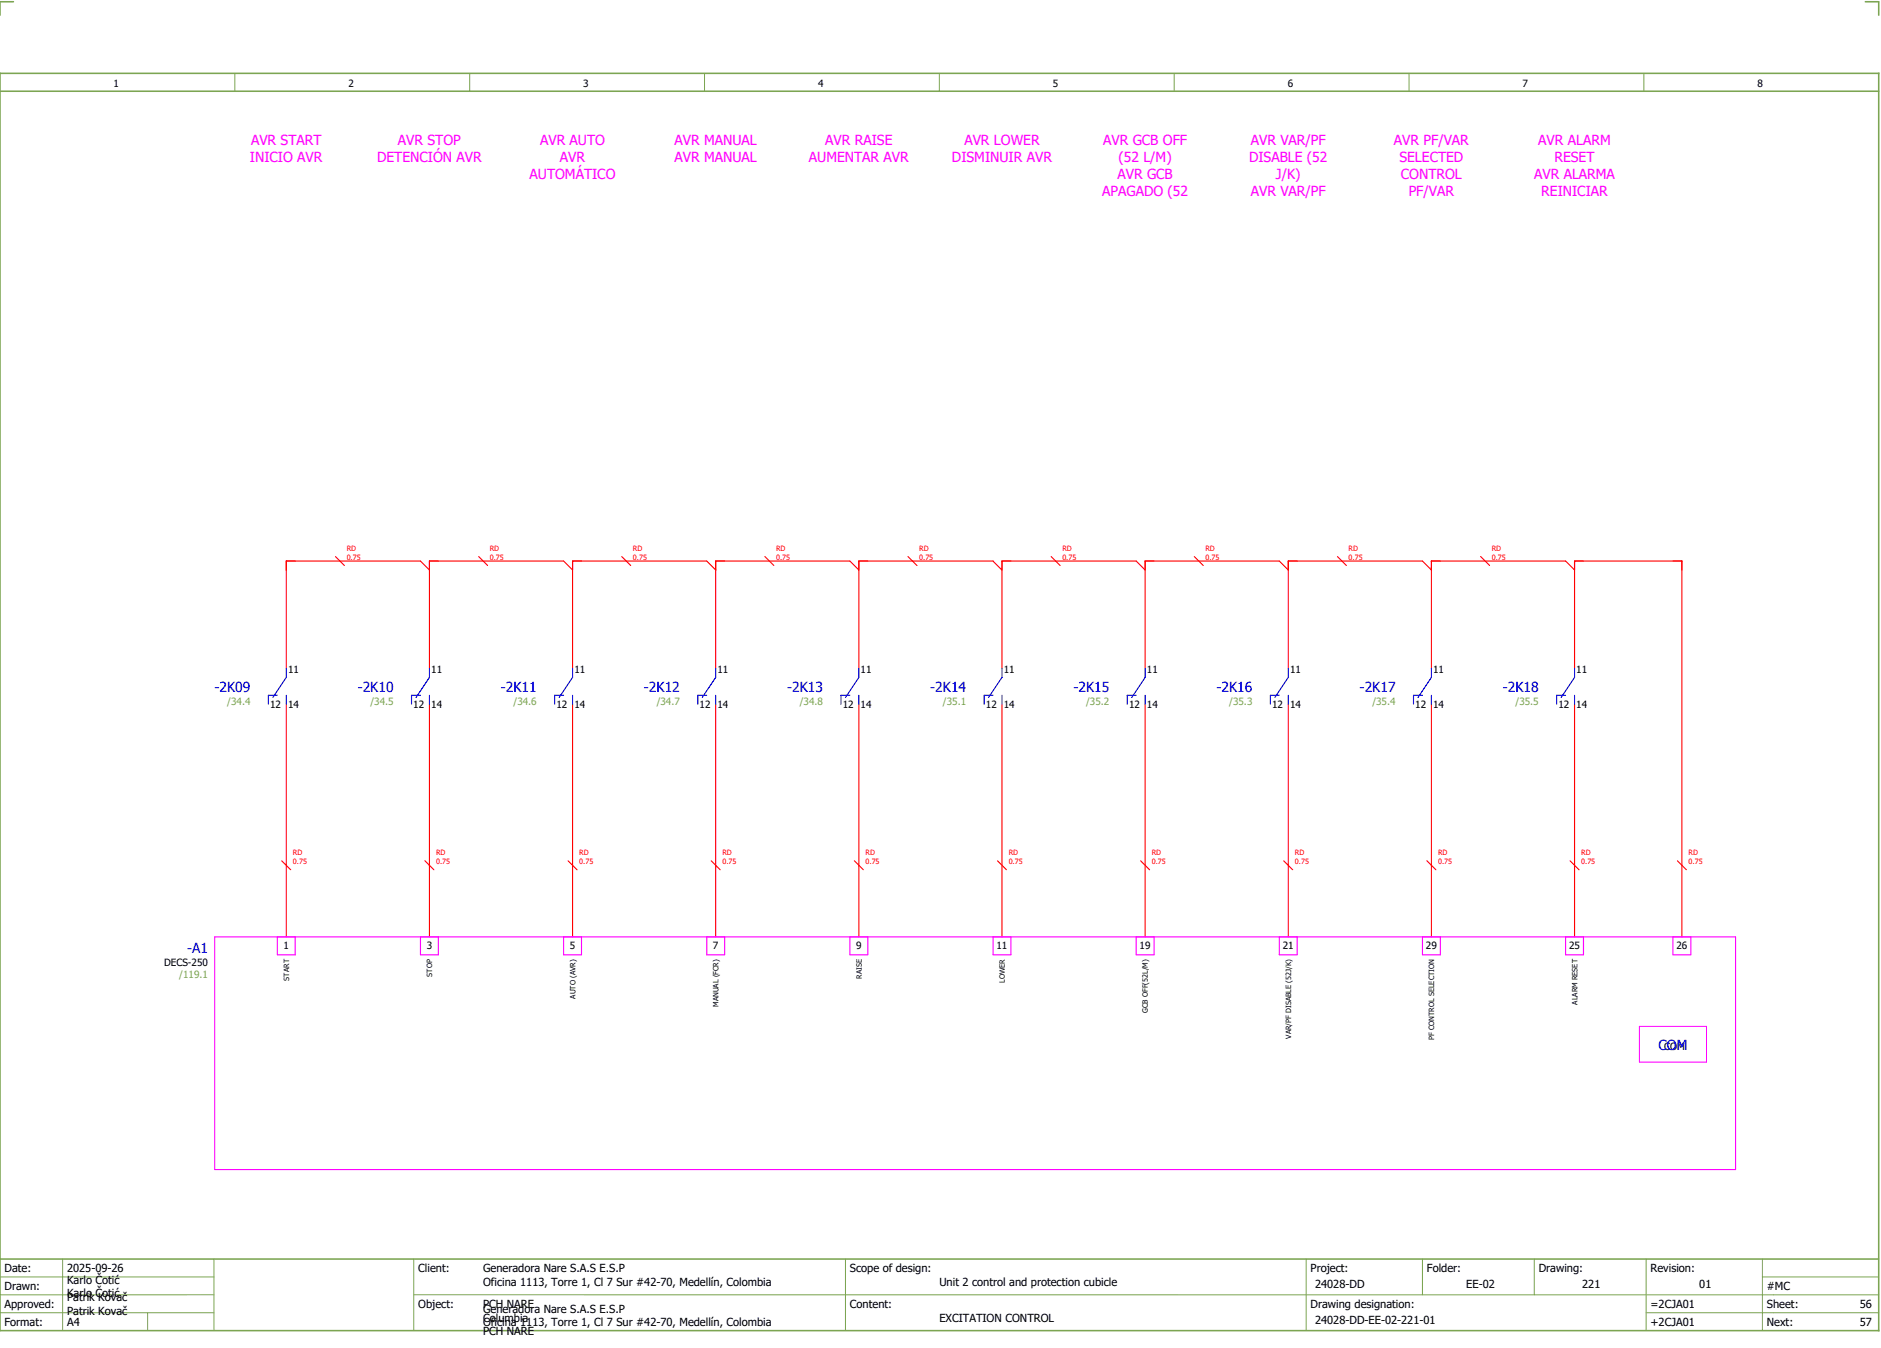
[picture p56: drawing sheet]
<svg xmlns="http://www.w3.org/2000/svg" width="421mm" height="301mm" viewBox="0 0 421 301" stroke-linecap="round" stroke-linejoin="round" font-family="sans-serif">
<defs><g id="words">
<g font-size="3.1" fill="#f0f">
<text x="56.1" y="32.5">AVR START</text>
<text x="89" y="32.5">AVR STOP</text>
<text x="120.7" y="32.5">AVR AUTO</text>
<text x="150.8" y="32.5">AVR MANUAL</text>
<text x="184.5" y="32.5">AVR RAISE</text>
<text x="215.6" y="32.5">AVR LOWER</text>
<text x="246.6" y="32.5">AVR GCB OFF</text>
<text x="279.6" y="32.5">AVR VAR/PF</text>
<text x="311.6" y="32.5">AVR PF/VAR</text>
<text x="343.9" y="32.5">AVR ALARM</text>
<text x="55.9" y="36.3">INICIO AVR</text>
<text x="84.3" y="36.3">DETENCIÓN AVR</text>
<text x="118.4" y="40">AUTOMÁTICO</text>
<text x="125.2" y="36.3">AVR</text>
<text x="150.8" y="36.3">AVR MANUAL</text>
<text x="180.8" y="36.3">AUMENTAR AVR</text>
<text x="212.8" y="36.3">DISMINUIR AVR</text>
<text x="249.8" y="40">AVR GCB</text>
<text x="250.1" y="36.3">(52 L/M)</text>
<text x="279.2" y="36.3">DISABLE (52</text>
<text x="285.3" y="40">J/K)</text>
<text x="312.9" y="36.3">SELECTED</text>
<text x="313.2" y="40">CONTROL</text>
<text x="343" y="40">AVR ALARMA</text>
<text x="347.5" y="36.3">RESET</text>
<text x="246.4" y="43.8">APAGADO (52</text>
<text x="279.6" y="43.8">AVR VAR/PF</text>
<text x="314.9" y="43.8">PF/VAR</text>
<text x="344.6" y="43.8">REINICIAR</text>
</g>
<g font-size="3.1" fill="#00f">
<text x="48" y="154.6">-2K09</text>
<text x="80" y="154.6">-2K10</text>
<text x="112" y="154.6">-2K11</text>
<text x="144" y="154.6">-2K12</text>
<text x="176" y="154.6">-2K13</text>
<text x="208" y="154.6">-2K14</text>
<text x="240" y="154.6">-2K15</text>
<text x="272" y="154.6">-2K16</text>
<text x="304" y="154.6">-2K17</text>
<text x="336" y="154.6">-2K18</text>
<text x="41.8" y="213">-A1</text>
<text x="370.8" y="234.6">COM</text>
</g>
<g font-size="2.5">
<text x="1" y="284.4">Date:</text>
<text x="15" y="286.9">Karlo Čotić</text>
<text x="15" y="284.4">2025-09-26</text>
<text x="93.5" y="284.4">Client:</text>
<text x="108" y="284.4">Generadora Nare S.A.S E.S.P</text>
<text x="108" y="287.4">Oficina 1113, Torre 1, Cl 7 Sur #42-70, Medellín, Colombia</text>
<text x="190" y="284.4">Scope of design:</text>
<text x="210" y="287.4">Unit 2 control and protection cubicle</text>
<text x="293" y="284.4">Project:</text>
<text x="294" y="287.9">24028-DD</text>
<text x="319" y="284.4">Folder:</text>
<text x="327.8" y="287.9">EE-02</text>
<text x="344" y="284.4">Drawing:</text>
<text x="353.7" y="287.9">221</text>
<text x="369" y="284.4">Revision:</text>
<text x="379.9" y="287.9">01</text>
<text x="1" y="288.4">Drawn:</text>
<text x="1" y="292.4">Approved:</text>
<text x="15" y="289.9">Karlo Čotić</text>
<text x="15" y="290.9">Patrik Kovač</text>
<text x="15" y="293.9">Patrik Kovač</text>
<text x="93.5" y="292.4">Object:</text>
<text x="108" y="293.4">Generadora Nare S.A.S E.S.P</text>
<text x="108" y="292.4">PCH NARE</text>
<text x="190" y="292.4">Content:</text>
<text x="293" y="292.4">Drawing designation:</text>
<text x="369" y="292.4">=2CJA01</text>
<text x="395" y="292.4">Sheet:</text>
<text x="395" y="288.4">#MC</text>
<text x="415.8" y="292.4">56</text>
<text x="1" y="296.4">Format:</text>
<text x="15" y="296.4">A4</text>
<text x="108" y="296.4">Oficina 1113, Torre 1, Cl 7 Sur #42-70, Medellín, Colombia</text>
<text x="108" y="295.4">Columbia</text>
<text x="108" y="298.4">PCH NARE</text>
<text x="210" y="295.4">EXCITATION CONTROL</text>
<text x="294" y="295.9">24028-DD-EE-02-221-01</text>
<text x="369" y="296.4">+2CJA01</text>
<text x="395" y="296.4">Next:</text>
<text x="415.8" y="296.4">57</text>
</g>
<g font-size="2.2">
<text x="25.4" y="19.4">1</text>
<text x="77.9" y="19.4">2</text>
<text x="130.4" y="19.4">3</text>
<text x="182.9" y="19.4">4</text>
<text x="235.4" y="19.4">5</text>
<text x="287.9" y="19.4">6</text>
<text x="340.4" y="19.4">7</text>
<text x="392.9" y="19.4">8</text>
<text x="64.4" y="150.3">11</text>
<text x="96.4" y="150.3">11</text>
<text x="128.4" y="150.3">11</text>
<text x="160.4" y="150.3">11</text>
<text x="192.4" y="150.3">11</text>
<text x="224.4" y="150.3">11</text>
<text x="256.4" y="150.3">11</text>
<text x="288.4" y="150.3">11</text>
<text x="320.4" y="150.3">11</text>
<text x="352.4" y="150.3">11</text>
<text x="60.4" y="158.2">12</text>
<text x="64.4" y="158.2">14</text>
<text x="92.4" y="158.2">12</text>
<text x="96.4" y="158.2">14</text>
<text x="124.4" y="158.2">12</text>
<text x="128.4" y="158.2">14</text>
<text x="156.4" y="158.2">12</text>
<text x="160.4" y="158.2">14</text>
<text x="188.4" y="158.2">12</text>
<text x="192.4" y="158.2">14</text>
<text x="220.4" y="158.2">12</text>
<text x="224.4" y="158.2">14</text>
<text x="252.4" y="158.2">12</text>
<text x="256.4" y="158.2">14</text>
<text x="284.4" y="158.2">12</text>
<text x="288.4" y="158.2">14</text>
<text x="316.4" y="158.2">12</text>
<text x="320.4" y="158.2">14</text>
<text x="348.4" y="158.2">12</text>
<text x="352.4" y="158.2">14</text>
<text x="36.7" y="215.9">DECS-250</text>
<text x="63.4" y="212.1">1</text>
<text x="95.4" y="212.1">3</text>
<text x="127.4" y="212.1">5</text>
<text x="159.4" y="212.1">7</text>
<text x="191.4" y="212.1">9</text>
<text x="222.8" y="212.1">11</text>
<text x="254.8" y="212.1">19</text>
<text x="286.8" y="212.1">21</text>
<text x="318.8" y="212.1">29</text>
<text x="350.8" y="212.1">25</text>
<text x="374.8" y="212.1">26</text>
<text x="372" y="234.6">COM</text>
</g>
<g font-size="2.2" fill="#7ca552">
<text x="50.8" y="157.5">/34.4</text>
<text x="82.8" y="157.5">/34.5</text>
<text x="114.8" y="157.5">/34.6</text>
<text x="146.8" y="157.5">/34.7</text>
<text x="178.8" y="157.5">/34.8</text>
<text x="210.8" y="157.5">/35.1</text>
<text x="242.8" y="157.5">/35.2</text>
<text x="274.8" y="157.5">/35.3</text>
<text x="306.8" y="157.5">/35.4</text>
<text x="338.8" y="157.5">/35.5</text>
<text x="40.1" y="218.6">/119.1</text>
</g>
<g font-size="1.6" fill="#f00">
<text x="77.5" y="125.1">0.75</text>
<text x="77.5" y="123.1">RD</text>
<text x="109.5" y="125.1">0.75</text>
<text x="109.5" y="123.1">RD</text>
<text x="141.5" y="125.1">0.75</text>
<text x="141.5" y="123.1">RD</text>
<text x="173.5" y="125.1">0.75</text>
<text x="173.5" y="123.1">RD</text>
<text x="205.5" y="125.1">0.75</text>
<text x="205.5" y="123.1">RD</text>
<text x="237.5" y="125.1">0.75</text>
<text x="237.5" y="123.1">RD</text>
<text x="269.5" y="125.1">0.75</text>
<text x="269.5" y="123.1">RD</text>
<text x="301.5" y="125.1">0.75</text>
<text x="301.5" y="123.1">RD</text>
<text x="333.5" y="125.1">0.75</text>
<text x="333.5" y="123.1">RD</text>
<text x="65.5" y="191.1">RD</text>
<text x="97.5" y="191.1">RD</text>
<text x="129.5" y="191.1">RD</text>
<text x="161.5" y="191.1">RD</text>
<text x="193.5" y="191.1">RD</text>
<text x="225.5" y="191.1">RD</text>
<text x="257.5" y="191.1">RD</text>
<text x="289.5" y="191.1">RD</text>
<text x="321.5" y="191.1">RD</text>
<text x="353.5" y="191.1">RD</text>
<text x="377.5" y="191.1">RD</text>
<text x="65.5" y="193.1">0.75</text>
<text x="97.5" y="193.1">0.75</text>
<text x="129.5" y="193.1">0.75</text>
<text x="161.5" y="193.1">0.75</text>
<text x="193.5" y="193.1">0.75</text>
<text x="225.5" y="193.1">0.75</text>
<text x="257.5" y="193.1">0.75</text>
<text x="289.5" y="193.1">0.75</text>
<text x="321.5" y="193.1">0.75</text>
<text x="353.5" y="193.1">0.75</text>
<text x="377.5" y="193.1">0.75</text>
</g>
<g font-size="1.6">
<text x="64.6" y="219.1" transform="rotate(-90 64.6 219.1)">START</text>
<text x="96.6" y="218.3" transform="rotate(-90 96.6 218.3)">STOP</text>
<text x="192.6" y="218.8" transform="rotate(-90 192.6 218.8)">RAISE</text>
<text x="224.6" y="219.7" transform="rotate(-90 224.6 219.7)">LOWER</text>
<text x="128.6" y="223.2" transform="rotate(-90 128.6 223.2)">AUTO (AVR)</text>
<text x="160.6" y="225.1" transform="rotate(-90 160.6 225.1)">MANUAL (FCR)</text>
<text x="256.6" y="226.4" transform="rotate(-90 256.6 226.4)">GCB OFF(52L/M)</text>
<text x="352.6" y="224.5" transform="rotate(-90 352.6 224.5)">ALARM RESET</text>
<text x="288.6" y="232.2" transform="rotate(-90 288.6 232.2)">VAR/PF DISABLE (52J/K)</text>
<text x="320.6" y="232.5" transform="rotate(-90 320.6 232.5)">PF CONTROL SELECTION</text>
</g>
</g></defs>
<path d="M0 16.4h420v281h-420zM3 .4h-3v3M417 .4h3v3M0 20.4h420M0 281.4h420" fill="none" stroke="#7ca552" stroke-width=".35"/>
<g fill="none" stroke="#7ca552" stroke-width=".22">
<path d="M52.5 16.4v4M105 16.4v4M157.5 16.4v4M210 16.4v4M262.5 16.4v4M315 16.4v4M367.5 16.4v4M0 285.4h47.8M0 293.4h47.8M14 281.4v16M33 293.4v4M47.8 281.4v16"/>
<path d="M47.8 289.4h-47.8M92.5 281.4v16M92.5 289.4h327.5M189 281.4v16M292 281.4v15.8M318 281.4v8M343 281.4v8M368 281.4v15.8M368 293.4h52M394 285.4h26M394 281.4v15.8"/>
</g>
<g fill="none" stroke="#f00" stroke-width=".25">
<path d="M75 124.4l2 2M96 127.4l-2-2h-30v24M107 124.4l2 2M128 127.4l-2-2h-30v24M139 124.4l2 2M160 127.4l-2-2h-30v24M171 124.4l2 2M192 127.4l-2-2h-30v24M203 124.4l2 2M224 127.4l-2-2h-30v24M235 124.4l2 2M256 127.4l-2-2h-30v24"/>
<path d="M267 124.4l2 2M288 127.4l-2-2h-30v24M299 124.4l2 2M320 127.4l-2-2h-30v24M331 124.4l2 2M352 127.4l-2-2h-30v24M64 157.4v52M96 157.4v52M128 157.4v52M160 157.4v52M192 157.4v52M224 157.4v52"/>
<path d="M256 157.4v52M288 157.4v52M320 157.4v52M352 149.4v-24h24v84M352 157.4v52M63 192.4l2 2M95 192.4l2 2M127 192.4l2 2M159 192.4l2 2M191 192.4l2 2M223 192.4l2 2M255 192.4l2 2"/>
<path d="M287 192.4l2 2M319 192.4l2 2M351 192.4l2 2M375 192.4l2 2"/>
</g>
<path d="M366.5 229.4h15v8h-15z" fill="none" stroke="#f0f" stroke-width=".22"/>
<path d="M48 209.4h340v52h-340zM62 209.4v4h4v-4M94 209.4v4h4v-4M126 209.4v4h4v-4M158 209.4v4h4v-4M190 209.4v4h4v-4M222 209.4v4h4v-4M254 209.4v4h4v-4M286 209.4v4h4v-4M318 209.4v4h4v-4M350 209.4v4h4v-4M374 209.4v4h4v-4" fill="none" stroke="#f0f" stroke-width=".25"/>
<g fill="none" stroke="#00f" stroke-width=".25">
<path d="M62 155.4h-2v2M64 155.4v2M64 149.4v2l-3 4.5M94 155.4h-2v2M96 155.4v2M96 149.4v2l-3 4.5M126 155.4h-2v2M128 155.4v2M128 149.4v2l-3 4.5M158 155.4h-2v2M160 155.4v2M160 149.4v2l-3 4.5"/>
<path d="M190 155.4h-2v2M192 155.4v2M192 149.4v2l-3 4.5M222 155.4h-2v2M224 155.4v2M224 149.4v2l-3 4.5M254 155.4h-2v2M256 155.4v2M256 149.4v2l-3 4.5M286 155.4h-2v2M288 155.4v2M288 149.4v2l-3 4.5"/>
<path d="M318 155.4h-2v2M320 155.4v2M320 149.4v2l-3 4.5M350 155.4h-2v2M352 155.4v2M352 149.4v2l-3 4.5"/>
</g>
<use href="#words"/>
</svg>
